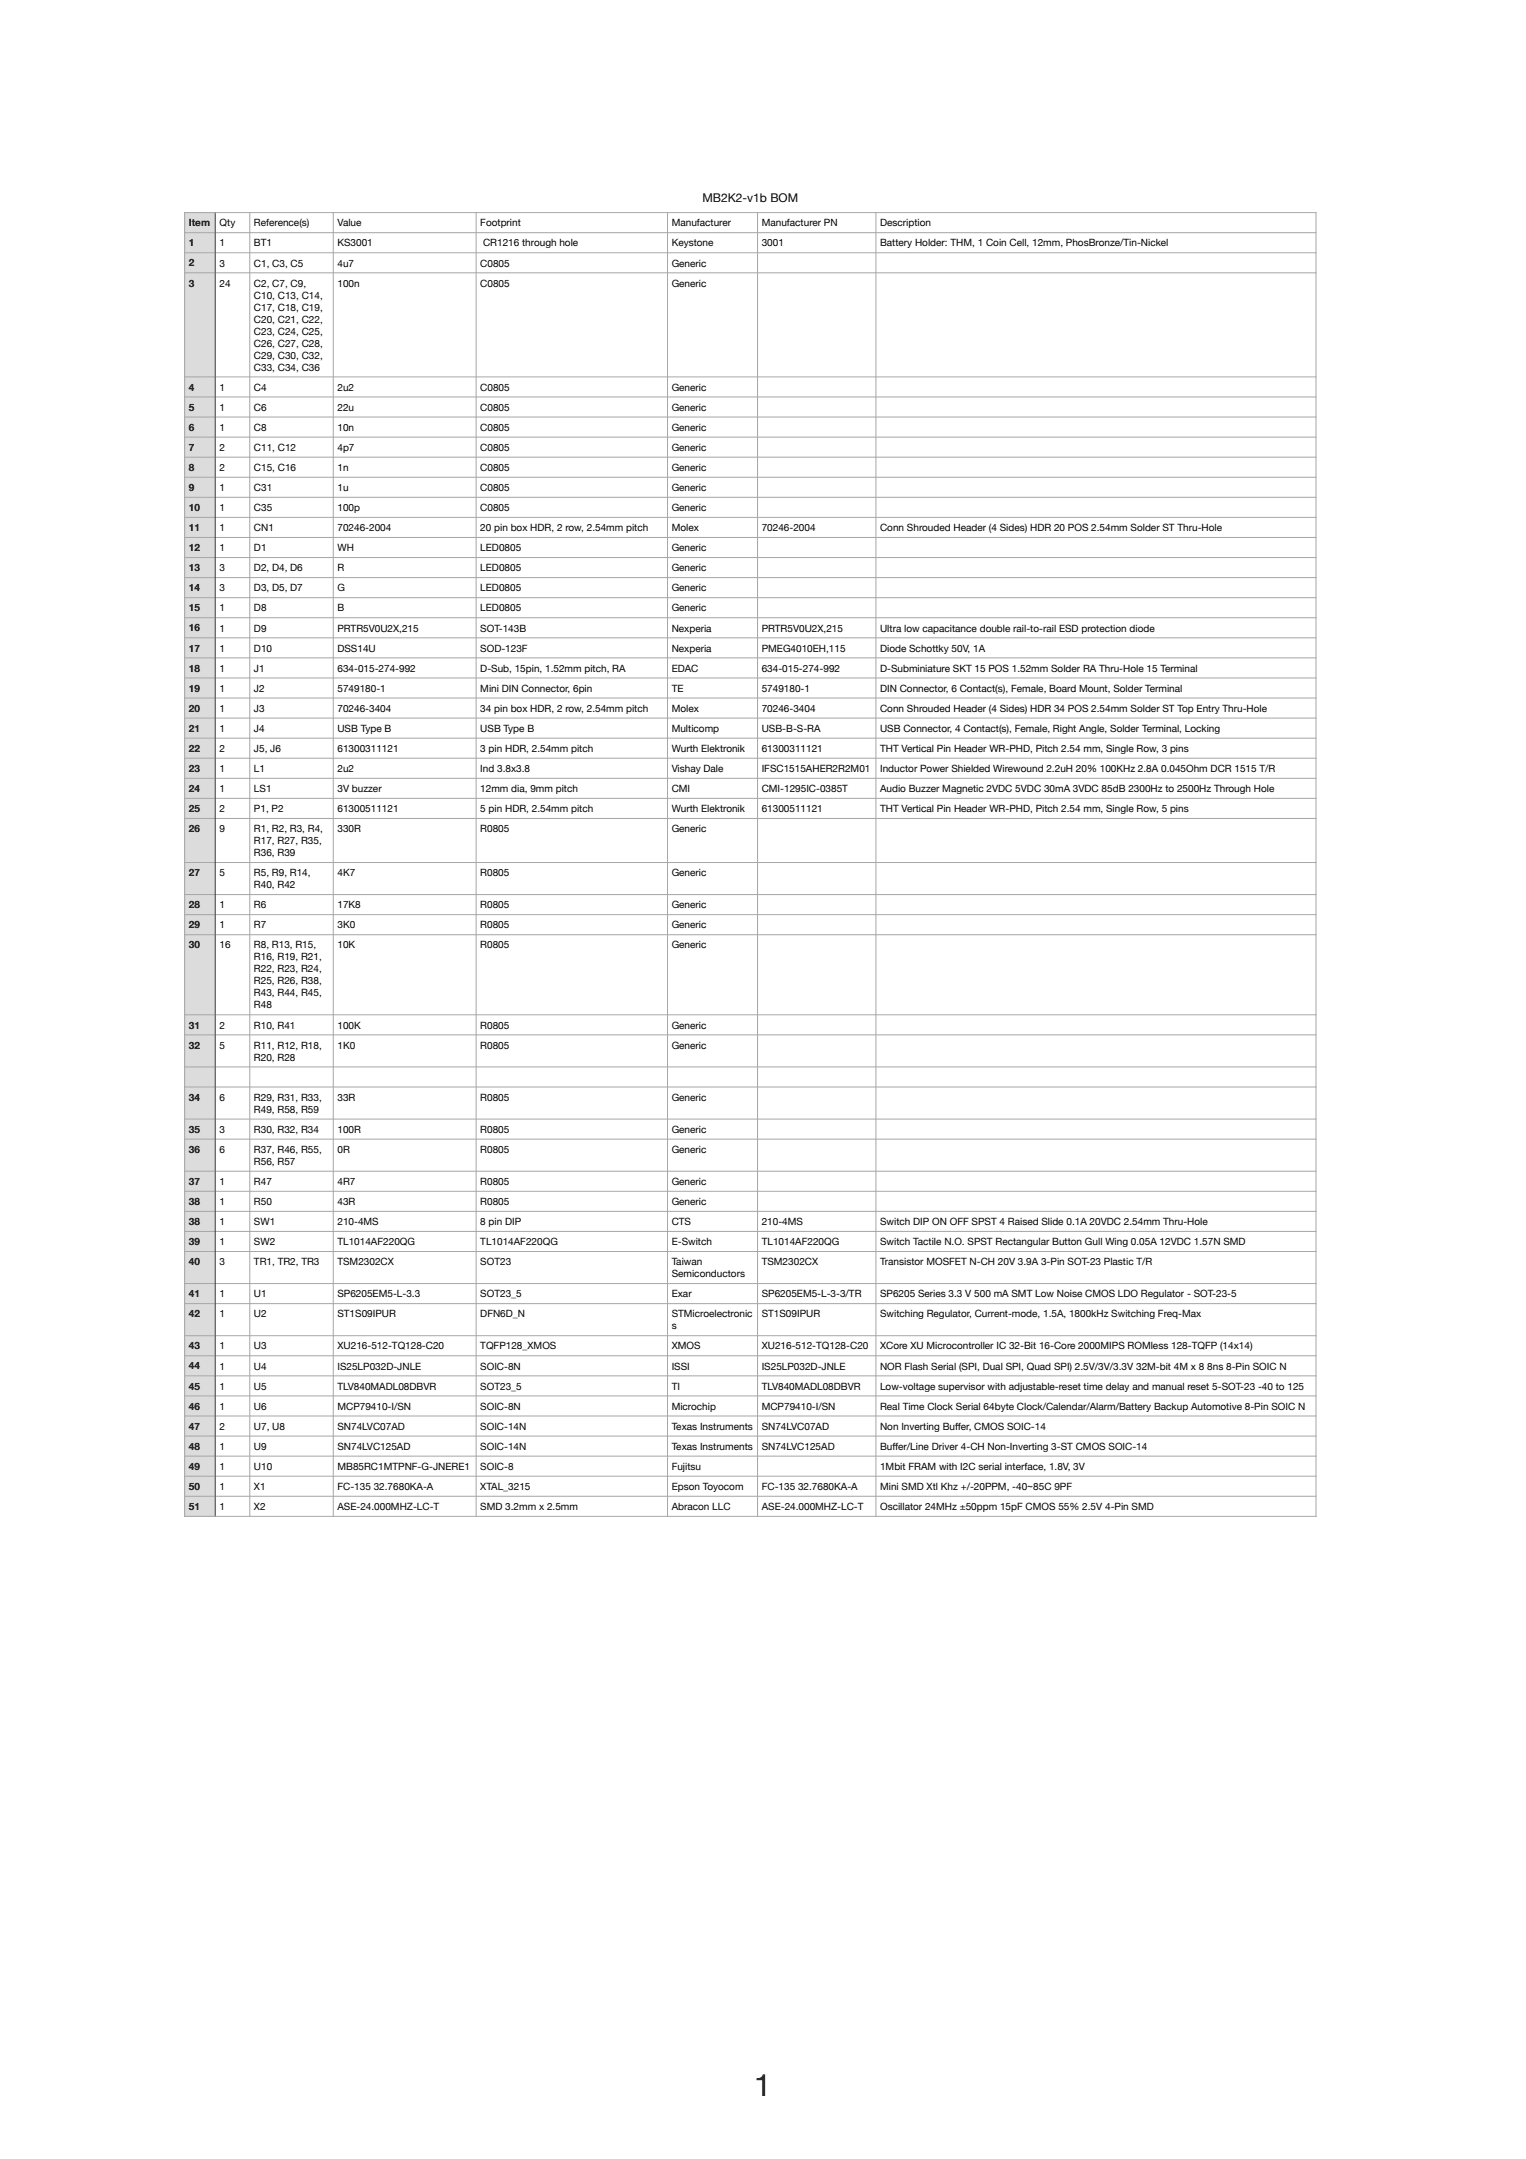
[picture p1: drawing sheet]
<svg xmlns="http://www.w3.org/2000/svg" width="538mm" height="762mm" viewBox="0 0 538 762" stroke-linecap="round" stroke-linejoin="round" font-family="sans-serif">
<defs><g id="words">
<text font-size="10.8" x="266" y="739.3">1</text>
<text font-size="4.2" x="247.8" y="71.3">MB2K2-v1b BOM</text>
<g font-size="3.5">
<text x="66.6" y="79.8">Item</text>
<text x="77.4" y="79.9">Qty</text>
<text x="89.6" y="79.9">Reference(s)</text>
<text x="119" y="79.9">Value</text>
<text x="169.4" y="79.9">Footprint</text>
<text x="236.9" y="79.9">Manufacturer</text>
<text x="268.7" y="79.9">Manufacturer PN</text>
<text x="310.4" y="79.9">Description</text>
<text x="66.6" y="86.9">1</text>
<text x="77.4" y="86.9">1</text>
<text x="89.6" y="86.9">BT1</text>
<text x="119" y="86.9">KS3001</text>
<text x="170.4" y="86.9">CR1216 through hole</text>
<text x="236.9" y="86.9">Keystone</text>
<text x="268.7" y="86.9">3001</text>
<text x="310.4" y="86.9">Battery Holder: THM, 1 Coin Cell, 12mm, PhosBronze/Tin-Nickel</text>
<text x="66.6" y="94">2</text>
<text x="77.4" y="94">3</text>
<text x="89.6" y="94">C1, C3, C5</text>
<text x="119" y="94">4u7</text>
<text x="169.4" y="94">C0805</text>
<text x="236.9" y="94">Generic</text>
<text x="66.6" y="101.1">3</text>
<text x="77.4" y="101.1">24</text>
<text x="89.6" y="101.1">C2, C7, C9,</text>
<text x="119" y="101.1">100n</text>
<text x="169.4" y="101.1">C0805</text>
<text x="236.9" y="101.1">Generic</text>
<text x="89.6" y="105.3">C10, C13, C14,</text>
<text x="89.6" y="109.6">C17, C18, C19,</text>
<text x="89.6" y="113.8">C20, C21, C22,</text>
<text x="89.6" y="118">C23, C24, C25,</text>
<text x="89.6" y="122.3">C26, C27, C28,</text>
<text x="89.6" y="126.5">C29, C30, C32,</text>
<text x="89.6" y="130.7">C33, C34, C36</text>
<text x="66.6" y="137.8">4</text>
<text x="77.4" y="137.8">1</text>
<text x="89.6" y="137.8">C4</text>
<text x="119" y="137.8">2u2</text>
<text x="169.4" y="137.8">C0805</text>
<text x="236.9" y="137.8">Generic</text>
<text x="66.6" y="144.9">5</text>
<text x="77.4" y="144.9">1</text>
<text x="89.6" y="144.9">C6</text>
<text x="119" y="144.9">22u</text>
<text x="169.4" y="144.9">C0805</text>
<text x="236.9" y="144.9">Generic</text>
<text x="66.6" y="152">6</text>
<text x="77.4" y="152">1</text>
<text x="89.6" y="152">C8</text>
<text x="119" y="152">10n</text>
<text x="169.4" y="152">C0805</text>
<text x="236.9" y="152">Generic</text>
<text x="66.6" y="159">7</text>
<text x="77.4" y="159.1">2</text>
<text x="89.6" y="159.1">C11, C12</text>
<text x="119" y="159.1">4p7</text>
<text x="169.4" y="159.1">C0805</text>
<text x="236.9" y="159.1">Generic</text>
<text x="66.6" y="166.1">8</text>
<text x="77.4" y="166.1">2</text>
<text x="89.6" y="166.1">C15, C16</text>
<text x="119" y="166.1">1n</text>
<text x="169.4" y="166.1">C0805</text>
<text x="236.9" y="166.1">Generic</text>
<text x="66.6" y="173.2">9</text>
<text x="77.4" y="173.2">1</text>
<text x="89.6" y="173.2">C31</text>
<text x="119" y="173.2">1u</text>
<text x="169.4" y="173.2">C0805</text>
<text x="236.9" y="173.2">Generic</text>
<text x="66.6" y="180.3">10</text>
<text x="77.4" y="180.3">1</text>
<text x="89.6" y="180.3">C35</text>
<text x="119" y="180.3">100p</text>
<text x="169.4" y="180.3">C0805</text>
<text x="236.9" y="180.3">Generic</text>
<text x="66.6" y="187.4">11</text>
<text x="77.4" y="187.4">1</text>
<text x="89.6" y="187.4">CN1</text>
<text x="119" y="187.4">70246-2004</text>
<text x="169.4" y="187.4">20 pin box HDR, 2 row, 2.54mm pitch</text>
<text x="236.9" y="187.4">Molex</text>
<text x="268.7" y="187.4">70246-2004</text>
<text x="310.4" y="187.4">Conn Shrouded Header (4 Sides) HDR 20 POS 2.54mm Solder ST Thru-Hole</text>
<text x="66.6" y="194.4">12</text>
<text x="77.4" y="194.5">1</text>
<text x="89.6" y="194.5">D1</text>
<text x="119" y="194.5">WH</text>
<text x="169.4" y="194.5">LED0805</text>
<text x="236.9" y="194.5">Generic</text>
<text x="66.6" y="201.5">13</text>
<text x="77.4" y="201.5">3</text>
<text x="89.6" y="201.5">D2, D4, D6</text>
<text x="119" y="201.5">R</text>
<text x="169.4" y="201.5">LED0805</text>
<text x="236.9" y="201.5">Generic</text>
<text x="66.6" y="208.6">14</text>
<text x="77.4" y="208.6">3</text>
<text x="89.6" y="208.6">D3, D5, D7</text>
<text x="119" y="208.6">G</text>
<text x="169.4" y="208.6">LED0805</text>
<text x="236.9" y="208.6">Generic</text>
<text x="66.6" y="215.7">15</text>
<text x="77.4" y="215.7">1</text>
<text x="89.6" y="215.7">D8</text>
<text x="119" y="215.7">B</text>
<text x="169.4" y="215.7">LED0805</text>
<text x="236.9" y="215.7">Generic</text>
<text x="66.6" y="222.8">16</text>
<text x="77.4" y="222.8">1</text>
<text x="89.6" y="222.8">D9</text>
<text x="119" y="222.8">PRTR5V0U2X,215</text>
<text x="169.4" y="222.8">SOT-143B</text>
<text x="236.9" y="222.8">Nexperia</text>
<text x="268.7" y="222.8">PRTR5V0U2X,215</text>
<text x="310.4" y="222.8">Ultra low capacitance double rail-to-rail ESD protection diode</text>
<text x="66.6" y="229.8">17</text>
<text x="77.4" y="229.9">1</text>
<text x="89.6" y="229.9">D10</text>
<text x="119" y="229.9">DSS14U</text>
<text x="169.4" y="229.9">SOD-123F</text>
<text x="236.9" y="229.9">Nexperia</text>
<text x="268.7" y="229.9">PMEG4010EH,115</text>
<text x="310.4" y="229.9">Diode Schottky 50V, 1A</text>
<text x="66.6" y="236.9">18</text>
<text x="77.4" y="236.9">1</text>
<text x="89.6" y="236.9">J1</text>
<text x="119" y="236.9">634-015-274-992</text>
<text x="169.4" y="236.9">D-Sub, 15pin, 1.52mm pitch, RA</text>
<text x="236.9" y="236.9">EDAC</text>
<text x="268.7" y="236.9">634-015-274-992</text>
<text x="310.4" y="236.9">D-Subminiature SKT 15 POS 1.52mm Solder RA Thru-Hole 15 Terminal</text>
<text x="66.6" y="244">19</text>
<text x="77.4" y="244">1</text>
<text x="89.6" y="244">J2</text>
<text x="119" y="244">5749180-1</text>
<text x="169.4" y="244">Mini DIN Connector, 6pin</text>
<text x="236.9" y="244">TE</text>
<text x="268.7" y="244">5749180-1</text>
<text x="310.4" y="244">DIN Connector, 6 Contact(s), Female, Board Mount, Solder Terminal</text>
<text x="66.6" y="251.1">20</text>
<text x="77.4" y="251.1">1</text>
<text x="89.6" y="251.1">J3</text>
<text x="119" y="251.1">70246-3404</text>
<text x="169.4" y="251.1">34 pin box HDR, 2 row, 2.54mm pitch</text>
<text x="236.9" y="251.1">Molex</text>
<text x="268.7" y="251.1">70246-3404</text>
<text x="310.4" y="251.1">Conn Shrouded Header (4 Sides) HDR 34 POS 2.54mm Solder ST Top Entry Thru-Hole</text>
<text x="66.6" y="258.2">21</text>
<text x="77.4" y="258.2">1</text>
<text x="89.6" y="258.2">J4</text>
<text x="119" y="258.2">USB Type B</text>
<text x="169.4" y="258.2">USB Type B</text>
<text x="236.9" y="258.2">Multicomp</text>
<text x="268.7" y="258.2">USB-B-S-RA</text>
<text x="310.4" y="258.2">USB Connector, 4 Contact(s), Female, Right Angle, Solder Terminal, Locking</text>
<text x="66.6" y="265.2">22</text>
<text x="77.4" y="265.3">2</text>
<text x="89.6" y="265.3">J5, J6</text>
<text x="119" y="265.3">61300311121</text>
<text x="169.4" y="265.3">3 pin HDR, 2.54mm pitch</text>
<text x="236.9" y="265.3">Wurth Elektronik</text>
<text x="268.7" y="265.3">61300311121</text>
<text x="310.4" y="265.3">THT Vertical Pin Header WR-PHD, Pitch 2.54 mm, Single Row, 3 pins</text>
<text x="66.6" y="272.3">23</text>
<text x="77.4" y="272.3">1</text>
<text x="89.6" y="272.3">L1</text>
<text x="119" y="272.3">2u2</text>
<text x="169.4" y="272.3">Ind 3.8x3.8</text>
<text x="236.9" y="272.3">Vishay Dale</text>
<text x="268.7" y="272.3">IFSC1515AHER2R2M01</text>
<text x="310.4" y="272.3">Inductor Power Shielded Wirewound 2.2uH 20% 100KHz 2.8A 0.045Ohm DCR 1515 T/R</text>
<text x="66.6" y="279.4">24</text>
<text x="77.4" y="279.4">1</text>
<text x="89.6" y="279.4">LS1</text>
<text x="119" y="279.4">3V buzzer</text>
<text x="169.4" y="279.4">12mm dia, 9mm pitch</text>
<text x="236.9" y="279.4">CMI</text>
<text x="268.7" y="279.4">CMI-1295IC-0385T</text>
<text x="310.4" y="279.4">Audio Buzzer Magnetic 2VDC 5VDC 30mA 3VDC 85dB 2300Hz to 2500Hz Through Hole</text>
<text x="66.6" y="286.5">25</text>
<text x="77.4" y="286.5">2</text>
<text x="89.6" y="286.5">P1, P2</text>
<text x="119" y="286.5">61300511121</text>
<text x="169.4" y="286.5">5 pin HDR, 2.54mm pitch</text>
<text x="236.9" y="286.5">Wurth Elektronik</text>
<text x="268.7" y="286.5">61300511121</text>
<text x="310.4" y="286.5">THT Vertical Pin Header WR-PHD, Pitch 2.54 mm, Single Row, 5 pins</text>
<text x="66.6" y="293.6">26</text>
<text x="77.4" y="293.6">9</text>
<text x="89.6" y="293.6">R1, R2, R3, R4,</text>
<text x="119" y="293.6">330R</text>
<text x="169.4" y="293.6">R0805</text>
<text x="236.9" y="293.6">Generic</text>
<text x="89.6" y="297.8">R17, R27, R35,</text>
<text x="89.6" y="302">R36, R39</text>
<text x="66.6" y="309.1">27</text>
<text x="77.4" y="309.1">5</text>
<text x="89.6" y="309.1">R5, R9, R14,</text>
<text x="119" y="309.1">4K7</text>
<text x="169.4" y="309.1">R0805</text>
<text x="236.9" y="309.1">Generic</text>
<text x="89.6" y="313.4">R40, R42</text>
<text x="66.6" y="320.4">28</text>
<text x="77.4" y="320.4">1</text>
<text x="89.6" y="320.4">R6</text>
<text x="119" y="320.4">17K8</text>
<text x="169.4" y="320.4">R0805</text>
<text x="236.9" y="320.4">Generic</text>
<text x="66.6" y="327.5">29</text>
<text x="77.4" y="327.5">1</text>
<text x="89.6" y="327.5">R7</text>
<text x="119" y="327.5">3K0</text>
<text x="169.4" y="327.5">R0805</text>
<text x="236.9" y="327.5">Generic</text>
<text x="66.6" y="334.6">30</text>
<text x="77.4" y="334.6">16</text>
<text x="89.6" y="334.6">R8, R13, R15,</text>
<text x="119" y="334.6">10K</text>
<text x="169.4" y="334.6">R0805</text>
<text x="236.9" y="334.6">Generic</text>
<text x="89.6" y="338.8">R16, R19, R21,</text>
<text x="89.6" y="343.1">R22, R23, R24,</text>
<text x="89.6" y="347.3">R25, R26, R38,</text>
<text x="89.6" y="351.5">R43, R44, R45,</text>
<text x="89.6" y="355.8">R48</text>
<text x="66.6" y="362.8">31</text>
<text x="77.4" y="362.8">2</text>
<text x="89.6" y="362.8">R10, R41</text>
<text x="119" y="362.8">100K</text>
<text x="169.4" y="362.8">R0805</text>
<text x="236.9" y="362.8">Generic</text>
<text x="66.6" y="369.9">32</text>
<text x="77.4" y="369.9">5</text>
<text x="89.6" y="369.9">R11, R12, R18,</text>
<text x="119" y="369.9">1K0</text>
<text x="169.4" y="369.9">R0805</text>
<text x="236.9" y="369.9">Generic</text>
<text x="89.6" y="374.2">R20, R28</text>
<text x="66.6" y="388.3">34</text>
<text x="77.4" y="388.3">6</text>
<text x="89.6" y="388.3">R29, R31, R33,</text>
<text x="119" y="388.3">33R</text>
<text x="169.4" y="388.3">R0805</text>
<text x="236.9" y="388.3">Generic</text>
<text x="89.6" y="392.6">R49, R58, R59</text>
<text x="66.6" y="399.6">35</text>
<text x="77.4" y="399.6">3</text>
<text x="89.6" y="399.6">R30, R32, R34</text>
<text x="119" y="399.6">100R</text>
<text x="169.4" y="399.6">R0805</text>
<text x="236.9" y="399.6">Generic</text>
<text x="66.6" y="406.7">36</text>
<text x="77.4" y="406.7">6</text>
<text x="89.6" y="406.7">R37, R46, R55,</text>
<text x="119" y="406.7">0R</text>
<text x="169.4" y="406.7">R0805</text>
<text x="236.9" y="406.7">Generic</text>
<text x="89.6" y="411">R56, R57</text>
<text x="66.6" y="418">37</text>
<text x="77.4" y="418">1</text>
<text x="89.6" y="418">R47</text>
<text x="119" y="418">4R7</text>
<text x="169.4" y="418">R0805</text>
<text x="236.9" y="418">Generic</text>
<text x="66.6" y="425.1">38</text>
<text x="77.4" y="425.1">1</text>
<text x="89.6" y="425.1">R50</text>
<text x="119" y="425.1">43R</text>
<text x="169.4" y="425.1">R0805</text>
<text x="236.9" y="425.1">Generic</text>
<text x="66.6" y="432.2">38</text>
<text x="77.4" y="432.2">1</text>
<text x="89.6" y="432.2">SW1</text>
<text x="119" y="432.2">210-4MS</text>
<text x="169.4" y="432.2">8 pin DIP</text>
<text x="236.9" y="432.2">CTS</text>
<text x="268.7" y="432.2">210-4MS</text>
<text x="310.4" y="432.2">Switch DIP ON OFF SPST 4 Raised Slide 0.1A 20VDC 2.54mm Thru-Hole</text>
<text x="66.6" y="439.3">39</text>
<text x="77.4" y="439.3">1</text>
<text x="89.6" y="439.3">SW2</text>
<text x="119" y="439.3">TL1014AF220QG</text>
<text x="169.4" y="439.3">TL1014AF220QG</text>
<text x="236.9" y="439.3">E-Switch</text>
<text x="268.7" y="439.3">TL1014AF220QG</text>
<text x="310.4" y="439.3">Switch Tactile N.O. SPST Rectangular Button Gull Wing 0.05A 12VDC 1.57N SMD</text>
<text x="66.6" y="446.3">40</text>
<text x="77.4" y="446.4">3</text>
<text x="89.6" y="446.4">TR1, TR2, TR3</text>
<text x="119" y="446.4">TSM2302CX</text>
<text x="169.4" y="446.4">SOT23</text>
<text x="236.9" y="446.4">Taiwan</text>
<text x="268.7" y="446.4">TSM2302CX</text>
<text x="310.4" y="446.4">Transistor MOSFET N-CH 20V 3.9A 3-Pin SOT-23 Plastic T/R</text>
<text x="236.9" y="450.6">Semiconductors</text>
<text x="66.6" y="457.6">41</text>
<text x="77.4" y="457.7">1</text>
<text x="89.6" y="457.7">U1</text>
<text x="119" y="457.7">SP6205EM5-L-3.3</text>
<text x="169.4" y="457.7">SOT23_5</text>
<text x="236.9" y="457.7">Exar</text>
<text x="268.7" y="457.7">SP6205EM5-L-3-3/TR</text>
<text x="310.4" y="457.7">SP6205 Series 3.3 V 500 mA SMT Low Noise CMOS LDO Regulator - SOT-23-5</text>
<text x="66.6" y="464.7">42</text>
<text x="77.4" y="464.7">1</text>
<text x="89.6" y="464.7">U2</text>
<text x="119" y="464.7">ST1S09IPUR</text>
<text x="169.4" y="464.7">DFN6D_N</text>
<text x="236.9" y="464.7">STMicroelectronic</text>
<text x="268.7" y="464.7">ST1S09IPUR</text>
<text x="310.4" y="464.7">Switching Regulator, Current-mode, 1.5A, 1800kHz Switching Freq-Max</text>
<text x="236.9" y="469">s</text>
<text x="66.6" y="476">43</text>
<text x="77.4" y="476.1">1</text>
<text x="89.6" y="476.1">U3</text>
<text x="119" y="476.1">XU216-512-TQ128-C20</text>
<text x="169.4" y="476.1">TQFP128_XMOS</text>
<text x="236.9" y="476.1">XMOS</text>
<text x="268.7" y="476.1">XU216-512-TQ128-C20</text>
<text x="310.4" y="476.1">XCore XU Microcontroller IC 32-Bit 16-Core 2000MIPS ROMless 128-TQFP (14x14)</text>
<text x="66.6" y="483.1">44</text>
<text x="77.4" y="483.1">1</text>
<text x="89.6" y="483.1">U4</text>
<text x="119" y="483.1">IS25LP032D-JNLE</text>
<text x="169.4" y="483.1">SOIC-8N</text>
<text x="236.9" y="483.1">ISSI</text>
<text x="268.7" y="483.1">IS25LP032D-JNLE</text>
<text x="310.4" y="483.1">NOR Flash Serial (SPI, Dual SPI, Quad SPI) 2.5V/3V/3.3V 32M-bit 4M x 8 8ns 8-Pin SOIC N</text>
<text x="66.6" y="490.2">45</text>
<text x="77.4" y="490.2">1</text>
<text x="89.6" y="490.2">U5</text>
<text x="119" y="490.2">TLV840MADL08DBVR</text>
<text x="169.4" y="490.2">SOT23_5</text>
<text x="236.9" y="490.2">TI</text>
<text x="268.7" y="490.2">TLV840MADL08DBVR</text>
<text x="310.4" y="490.2">Low-voltage supervisor with adjustable-reset time delay and manual reset 5-SOT-23 -40 to 125</text>
<text x="66.6" y="497.3">46</text>
<text x="77.4" y="497.3">1</text>
<text x="89.6" y="497.3">U6</text>
<text x="119" y="497.3">MCP79410-I/SN</text>
<text x="169.4" y="497.3">SOIC-8N</text>
<text x="236.9" y="497.3">Microchip</text>
<text x="268.7" y="497.3">MCP79410-I/SN</text>
<text x="310.4" y="497.3">Real Time Clock Serial 64byte Clock/Calendar/Alarm/Battery Backup Automotive 8-Pin SOIC N</text>
<text x="66.6" y="504.4">47</text>
<text x="77.4" y="504.4">2</text>
<text x="89.6" y="504.4">U7, U8</text>
<text x="119" y="504.4">SN74LVC07AD</text>
<text x="169.4" y="504.4">SOIC-14N</text>
<text x="236.9" y="504.4">Texas Instruments</text>
<text x="268.7" y="504.4">SN74LVC07AD</text>
<text x="310.4" y="504.4">Non Inverting Buff er, CMOS SOIC-14</text>
<text x="66.6" y="511.4">48</text>
<text x="77.4" y="511.5">1</text>
<text x="89.6" y="511.5">U9</text>
<text x="119" y="511.5">SN74LVC125AD</text>
<text x="169.4" y="511.5">SOIC-14N</text>
<text x="236.9" y="511.5">Texas Instruments</text>
<text x="268.7" y="511.5">SN74LVC125AD</text>
<text x="310.4" y="511.5">Buff er/Line Driver 4-CH Non-Inverting 3-ST CMOS SOIC-14</text>
<text x="66.6" y="518.5">49</text>
<text x="77.4" y="518.5">1</text>
<text x="89.6" y="518.5">U10</text>
<text x="119" y="518.5">MB85RC1MTPNF-G-JNERE1</text>
<text x="169.4" y="518.5">SOIC-8</text>
<text x="236.9" y="518.5">Fujitsu</text>
<text x="310.4" y="518.5">1Mbit FRAM with I2C serial interface, 1.8V, 3V</text>
<text x="66.6" y="525.6">50</text>
<text x="77.4" y="525.6">1</text>
<text x="89.6" y="525.6">X1</text>
<text x="119" y="525.6">FC-135 32.7680KA-A</text>
<text x="169.4" y="525.6">XTAL_3215</text>
<text x="236.9" y="525.6">Epson Toyocom</text>
<text x="268.7" y="525.6">FC-135 32.7680KA-A</text>
<text x="310.4" y="525.6">Mini SMD Xtl Khz +/-20PPM, -40~85C 9PF</text>
<text x="66.6" y="532.7">51</text>
<text x="77.4" y="532.7">1</text>
<text x="89.6" y="532.7">X2</text>
<text x="119" y="532.7">ASE-24.000MHZ-LC-T</text>
<text x="169.4" y="532.7">SMD 3.2mm x 2.5mm</text>
<text x="236.9" y="532.7">Abracon LLC</text>
<text x="268.7" y="532.7">ASE-24.000MHZ-LC-T</text>
<text x="310.4" y="532.7">Oscillator 24MHz ±50ppm 15pF CMOS 55% 2.5V 4-Pin SMD</text>
</g>
</g></defs>
<g fill="#dcdcdc">
<path d="M65.1 75h10.8v7.1h-10.8z"/>
<path d="M65.1 82.1h10.8v7.1h-10.8z"/>
<path d="M65.1 89.2h10.8v7h-10.8z"/>
<path d="M65.1 96.2h10.8v36.8h-10.8z"/>
<path d="M65.1 133h10.8v7h-10.8z"/>
<path d="M65.1 140h10.8v7.1h-10.8z"/>
<path d="M65.1 147.1h10.8v7.1h-10.8z"/>
<path d="M65.1 154.2h10.8v7.1h-10.8z"/>
<path d="M65.1 161.3h10.8v7.1h-10.8z"/>
<path d="M65.1 168.4h10.8v7h-10.8z"/>
<path d="M65.1 175.4h10.8v7.1h-10.8z"/>
<path d="M65.1 182.5h10.8v7.1h-10.8z"/>
<path d="M65.1 189.6h10.8v7.1h-10.8z"/>
<path d="M65.1 196.7h10.8v7.1h-10.8z"/>
<path d="M65.1 203.8h10.8v7h-10.8z"/>
<path d="M65.1 210.8h10.8v7.1h-10.8z"/>
<path d="M65.1 217.9h10.8v7.1h-10.8z"/>
<path d="M65.1 225h10.8v7.1h-10.8z"/>
<path d="M65.1 232.1h10.8v7.1h-10.8z"/>
<path d="M65.1 239.2h10.8v7h-10.8z"/>
<path d="M65.1 246.2h10.8v7.1h-10.8z"/>
<path d="M65.1 253.3h10.8v7.1h-10.8z"/>
<path d="M65.1 260.4h10.8v7.1h-10.8z"/>
<path d="M65.1 267.5h10.8v7.1h-10.8z"/>
<path d="M65.1 274.6h10.8v7h-10.8z"/>
<path d="M65.1 281.6h10.8v7.1h-10.8z"/>
<path d="M65.1 288.7h10.8v15.6h-10.8z"/>
<path d="M65.1 304.3h10.8v11.3h-10.8z"/>
<path d="M65.1 315.6h10.8v7.1h-10.8z"/>
<path d="M65.1 322.7h10.8v7h-10.8z"/>
<path d="M65.1 329.7h10.8v28.3h-10.8z"/>
<path d="M65.1 358h10.8v7.1h-10.8z"/>
<path d="M65.1 365.1h10.8v11.3h-10.8z"/>
<path d="M65.1 376.4h10.8v7.1h-10.8z"/>
<path d="M65.1 383.5h10.8v11.3h-10.8z"/>
<path d="M65.1 394.8h10.8v7.1h-10.8z"/>
<path d="M65.1 401.9h10.8v11.3h-10.8z"/>
<path d="M65.1 413.2h10.8v7.1h-10.8z"/>
<path d="M65.1 420.3h10.8v7h-10.8z"/>
<path d="M65.1 427.3h10.8v7.1h-10.8z"/>
<path d="M65.1 434.4h10.8v7.1h-10.8z"/>
<path d="M65.1 441.5h10.8v11.3h-10.8z"/>
<path d="M65.1 452.8h10.8v7.1h-10.8z"/>
<path d="M65.1 459.9h10.8v11.3h-10.8z"/>
<path d="M65.1 471.2h10.8v7.1h-10.8z"/>
<path d="M65.1 478.3h10.8v7.1h-10.8z"/>
<path d="M65.1 485.4h10.8v7h-10.8z"/>
<path d="M65.1 492.4h10.8v7.1h-10.8z"/>
<path d="M65.1 499.5h10.8v7.1h-10.8z"/>
<path d="M65.1 506.6h10.8v7.1h-10.8z"/>
<path d="M65.1 513.7h10.8v7.1h-10.8z"/>
<path d="M65.1 520.8h10.8v7h-10.8z"/>
<path d="M65.1 527.8h10.8v7.1h-10.8z"/>
</g>
<g fill="none" stroke="#a6a6a6" stroke-width=".35">
<path d="M65 75h399.3M65.1 74.8v460.3M88.1 74.8v460.3M117.5 74.8v460.3M167.9 74.8v460.3M235.4 74.8v460.3M267.2 74.8v460.3M308.9 74.8v460.3M464.1 74.8v460.3M65 82.1h399.3M65 89.2h399.3M65 96.2h399.3"/>
<path d="M65 133h399.3M65 140h399.3M65 147.1h399.3M65 154.2h399.3M65 161.3h399.3M65 168.4h399.3M65 175.4h399.3M65 182.5h399.3M65 189.6h399.3M65 196.7h399.3M65 203.8h399.3M65 210.8h399.3"/>
<path d="M65 217.9h399.3M65 225h399.3M65 232.1h399.3M65 239.2h399.3M65 246.2h399.3M65 253.3h399.3M65 260.4h399.3M65 267.5h399.3M65 274.6h399.3M65 281.6h399.3M65 288.7h399.3M65 304.3h399.3"/>
<path d="M65 315.6h399.3M65 322.7h399.3M65 329.7h399.3M65 358h399.3M65 365.1h399.3M65 376.4h399.3M65 383.5h399.3M65 394.8h399.3M65 401.9h399.3M65 413.2h399.3M65 420.3h399.3M65 427.3h399.3"/>
<path d="M65 434.4h399.3M65 441.5h399.3M65 452.8h399.3M65 459.9h399.3M65 471.2h399.3M65 478.3h399.3M65 485.4h399.3M65 492.4h399.3M65 499.5h399.3M65 506.6h399.3M65 513.7h399.3M65 520.8h399.3"/>
<path d="M65 527.8h399.3M65 534.9h399.3"/>
</g>
<path d="M75.9 74.8v460.3" fill="none" stroke="#404040" stroke-width=".35"/>
<use href="#words"/>
</svg>
